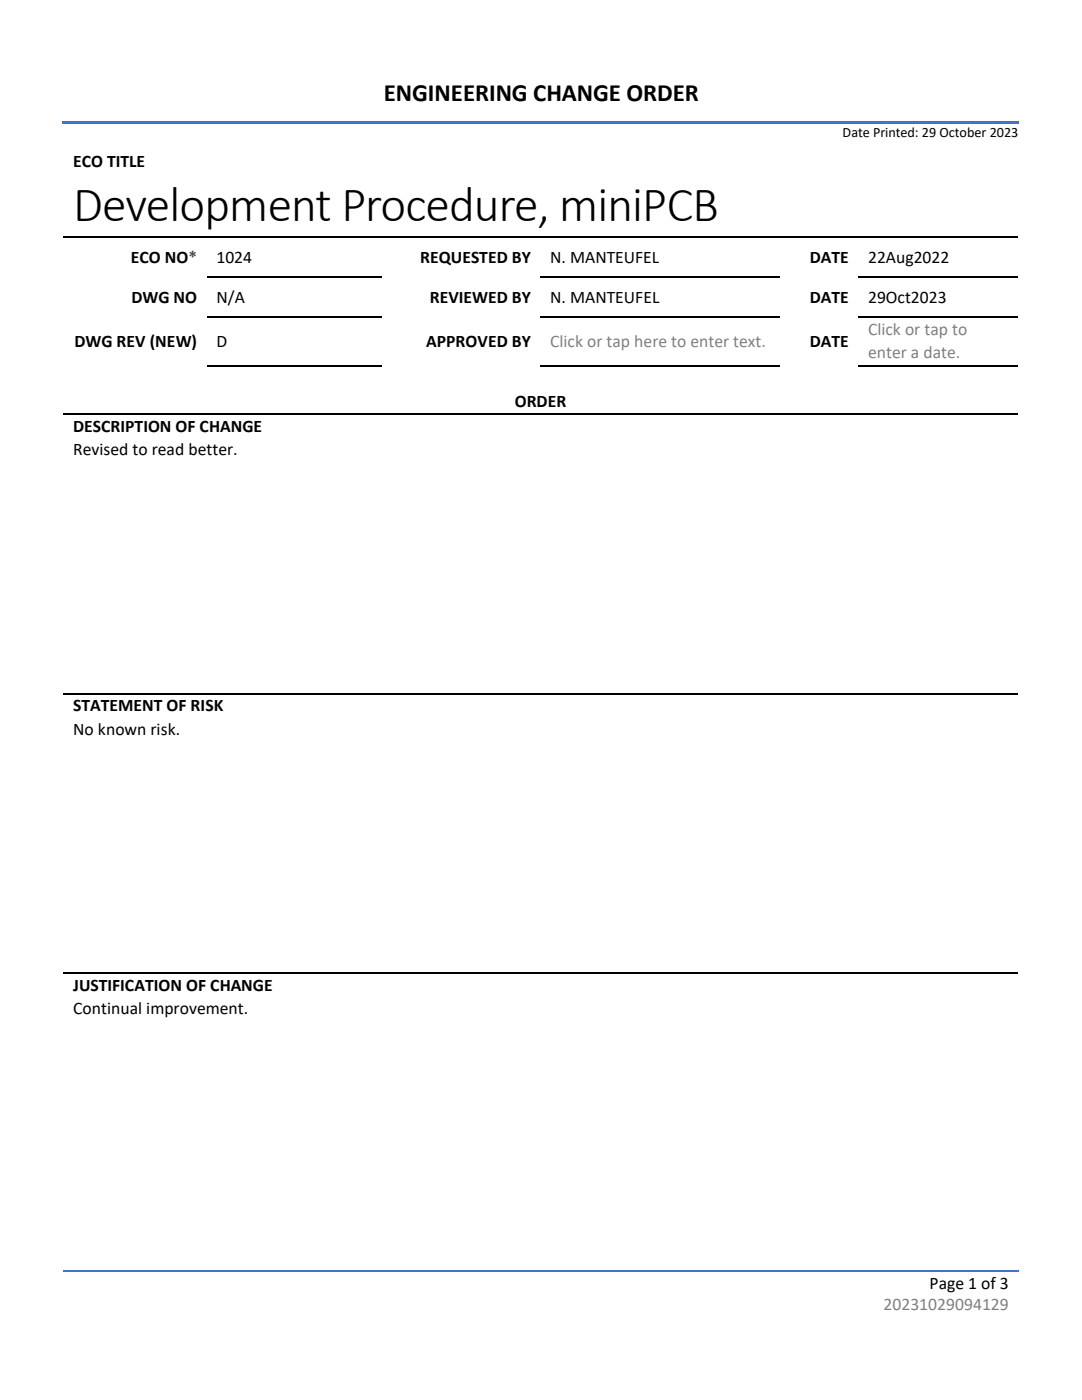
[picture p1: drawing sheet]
<svg xmlns="http://www.w3.org/2000/svg" width="216mm" height="279mm" viewBox="0 0 216 279" stroke-linecap="round" stroke-linejoin="round" font-family="sans-serif">
<defs><g id="words">
<text font-size="9.9" x="14.6" y="44.2">Development Procedure, miniPCB</text>
<text font-size="5" x="76.6" y="20.1">ENGINEERING CHANGE ORDER</text>
<g font-size="3.5">
<text x="14.6" y="33.2">ECO TITLE</text>
<text x="26.1" y="52.4">ECO NO*</text>
<text x="43.2" y="52.4">1024</text>
<text x="83.8" y="52.4">REQUESTED BY</text>
<text x="109.8" y="52.4">N. MANTEUFEL</text>
<text x="161.6" y="52.4">DATE</text>
<text x="173.2" y="52.4">22Aug2022</text>
<text x="26.2" y="60.4">DWG NO</text>
<text x="43.2" y="60.4">N/A</text>
<text x="85.8" y="60.4">REVIEWED BY</text>
<text x="109.8" y="60.4">N. MANTEUFEL</text>
<text x="161.6" y="60.4">DATE</text>
<text x="173.2" y="60.4">29Oct2023</text>
<text x="14.9" y="69.2">DWG REV (NEW)</text>
<text x="43.2" y="69.2">D</text>
<text x="85.1" y="69.2">APPROVED BY</text>
<text x="161.6" y="69.2">DATE</text>
<text x="102.7" y="81.2">ORDER</text>
<text x="14.6" y="86.2">DESCRIPTION OF CHANGE</text>
<text x="14.6" y="90.8">Revised to read better.</text>
<text x="14.6" y="142">STATEMENT OF RISK</text>
<text x="14.6" y="146.6">No known risk.</text>
<text x="14.6" y="197.8">JUSTIFICATION OF CHANGE</text>
<text x="14.6" y="202.4">Continual improvement.</text>
<text x="185.5" y="257.2">Page 1 of 3</text>
</g>
<g font-size="3.5" fill="#808080">
<text x="109.8" y="69.2">Click or tap here to enter text.</text>
<text x="173.2" y="66.9">Click or tap to</text>
<text x="173.2" y="71.5">enter a date.</text>
<text x="176.3" y="261.5">20231029094129</text>
</g>
<text font-size="2.8" x="168.1" y="27.3">Date Printed: 29 October 2023</text>
</g></defs>
<g fill="#4472c4">
<path d="M12.4 24.1h38.2v.5h-38.2z" fill-rule="evenodd"/>
<path d="M50.3 24.1h.5v.5h-.5z" fill-rule="evenodd"/>
<path d="M50.8 24.1h114.6v.5h-114.6z" fill-rule="evenodd"/>
<path d="M165.2 24.1h.5v.5h-.5z" fill-rule="evenodd"/>
<path d="M165.7 24.1h37.5v.5h-37.5z" fill-rule="evenodd"/>
</g>
<path d="M12.7 253.6h154.3" fill="none" stroke="#4472c4" stroke-width=".34"/>
<path d="M167 253.4h.3v.4h-.3z" fill-rule="evenodd" fill="#4472c4"/>
<path d="M167.3 253.6h35.9" fill="none" stroke="#4472c4" stroke-width=".34"/>
<g fill="none" stroke="#000" stroke-width=".34">
<path d="M12.7 47.3h28.6M41.3 55.3h34.8M41.6 47.3h34.5M76.5 47.3h31.4M107.9 55.3h47.7M108.2 47.3h47.4M155.9 47.3h15.4M171.3 55.3h31.8M171.7 47.3h31.4M41.3 63.3h34.8M41.3 72.9h34.8M107.9 63.3h47.7"/>
<path d="M107.9 72.9h47.7M171.3 63.3h31.8M171.3 72.9h31.8M12.7 82.6h190.4M12.7 138.4h190.4M12.7 194.2h190.4"/>
</g>
<g fill="#000">
<path d="M41.3 47.2h.3v.3h-.3z" fill-rule="evenodd"/>
<path d="M76.1 47.2h.4v.3h-.4z" fill-rule="evenodd"/>
<path d="M107.9 47.2h.3v.3h-.3z" fill-rule="evenodd"/>
<path d="M155.6 47.2h.3v.3h-.3z" fill-rule="evenodd"/>
<path d="M171.3 47.2h.4v.3h-.4z" fill-rule="evenodd"/>
</g>
<use href="#words"/>
</svg>
